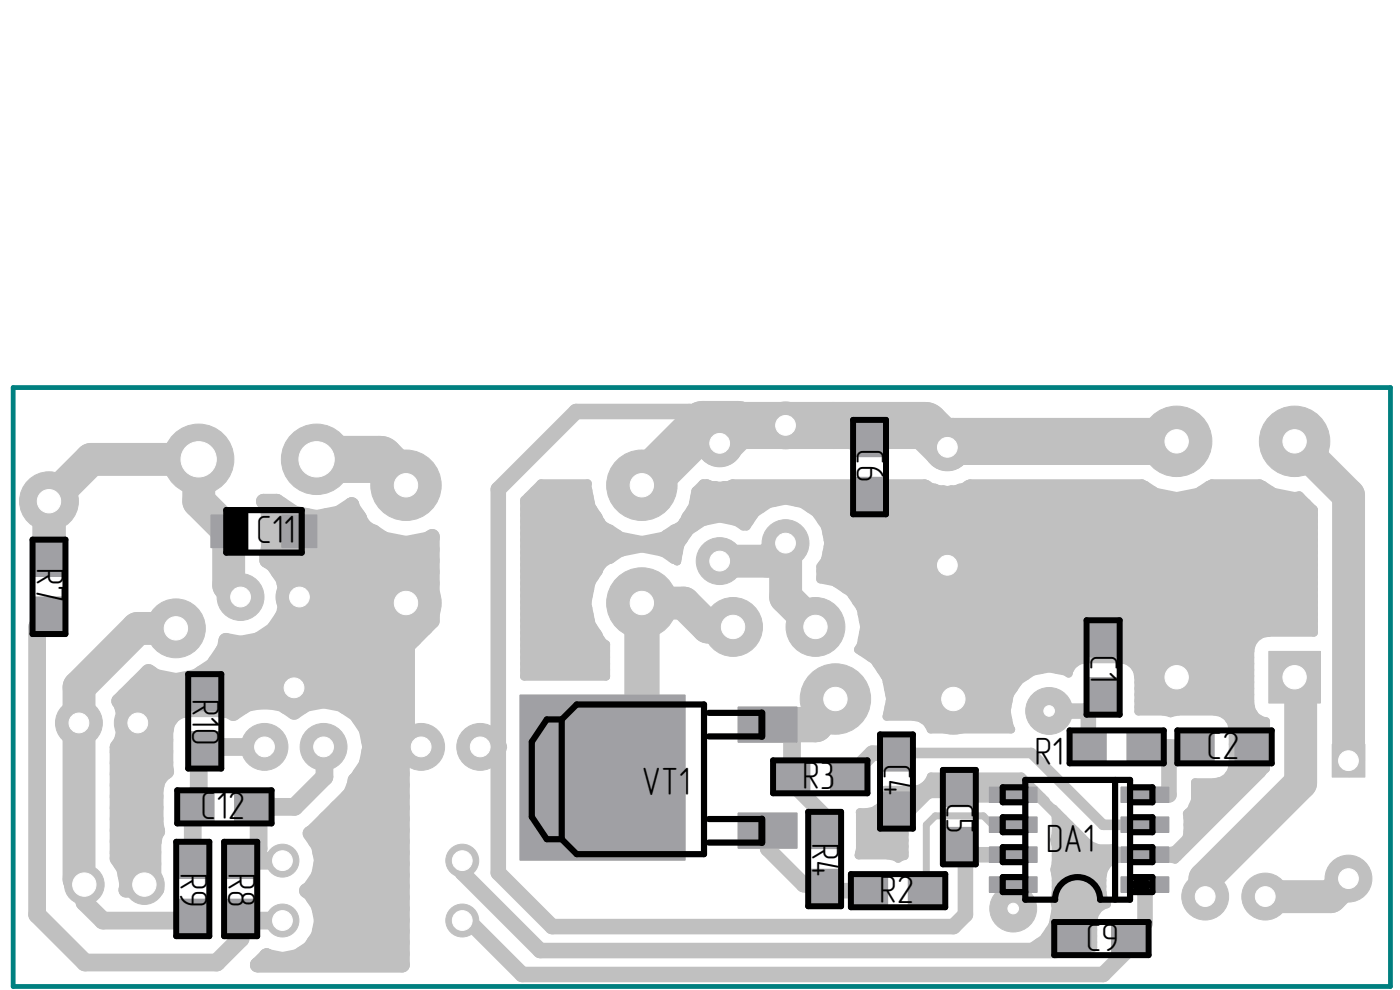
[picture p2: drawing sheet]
<svg xmlns="http://www.w3.org/2000/svg" width="297mm" height="210mm" viewBox="0 0 297 210" stroke-linecap="round" stroke-linejoin="round" font-family="sans-serif">
<defs><g id="words">
<g font-size="8.4">
<text x="181.8" y="95.3" transform="rotate(90 181.8 95.3)">C6</text>
<text x="54.4" y="115.2">C11</text>
<text x="7.7" y="120.5" transform="rotate(90 7.7 120.5)">R7</text>
<text x="231.4" y="139" transform="rotate(90 231.4 139)">C1</text>
<text x="40.8" y="148.3" transform="rotate(90 40.8 148.3)">R10</text>
<text x="256" y="161">C2</text>
<text x="170.3" y="167.3">R3</text>
<text x="187.5" y="162" transform="rotate(90 187.5 162)">C4</text>
<text x="219.5" y="162.3">R1</text>
<text x="42.6" y="173.7">C12</text>
<text x="136.2" y="168.6">VT1</text>
<text x="200.8" y="170.3" transform="rotate(90 200.8 170.3)">C5</text>
<text x="172.3" y="178.8" transform="rotate(90 172.3 178.8)">R4</text>
<text x="38.2" y="185.1" transform="rotate(90 38.2 185.1)">R9</text>
<text x="48.4" y="185.1" transform="rotate(90 48.4 185.1)">R8</text>
<text x="222" y="180.7">DA1</text>
<text x="186.6" y="191.5">R2</text>
<text x="230.4" y="201.6">C9</text>
</g>
</g></defs>
<path d="M274.7 93.6l11.4 11.5M48.5 124.1l2.6 2.6M150.2 133h5.3M166.7 126.7l6.3 6.3M274.7 143.7l1.2 1.2M286.1 186.4l-3.8 3.8h-13.9" fill="none" stroke="#c0c0c0" stroke-width="7"/>
<path d="M274.7 143.7l2.5 2.1" fill="none" stroke="#c0c0c0" stroke-width="5"/>
<g fill="none" stroke="#c0c0c0" stroke-width="3.3">
<path d="M146.3 87.3l2.8 2.7M135.8 102.5l.4 .5M185 159.8h5.2M234 147.6l-3.2 3.2h-8.2M249.6 143.7l3.5 3.3M259.4 147l7.6 7.6M162.9 176.2v3.8l7.6 7.7 4.4 .5 .7 .7M168 164.8v1.3l6.9 7v3.1M203.5 179.3v2M215 168.6h-10.2l-1.3-1.3h-6.4l-4.4 4.5h-2.5M242.9 168.6h5.1M98.1 182.6v2.5"/>
<path d="M203.5 181.3h11.5M203.5 181.3l1.3 1.3M215 187.7l-1.3 1.2 1.3 3.8M227.7 199.1l-3.8 2.5M239.6 199.1l2.6-.6-8.2 8.2M249.3 181.3h-16.6l-5 5.1"/>
</g>
<path d="M163.1 92.6l3.6-2.3-2.4 2.3zM190.2 159.7h1.9M162.9 176.2l1.2 1.3M164.1 177.5h.7M164.1 177.5l-1.2 2.5M204.8 166.1l-1.3 1.2M220 168.6l12.7 12.7M234 175h8.9M242.9 187.7l-.7 .7" fill="none" stroke="#c0c0c0" stroke-width="2.2"/>
<path d="M184.4 105.1h1.3M231.5 135.6h10.1l8 8.1" fill="none" stroke="#c0c0c0" stroke-width="7.1"/>
<path d="M215 175h-4.5l-1.9-1.9h-10.2l-1.9 1.9v13.9" fill="none" stroke="#c0c0c0" stroke-width="1.5"/>
<path d="M80.7 97.5l5.4 5.5M149.1 90h7.4l-3.8 3.9v.2M156.3 90.3h10.4M196.3 90.3l4.7 4.6v-1.3h1.3M86.1 127.9l-2 1.3M201 135.6v11.4l1.3 1.3" fill="none" stroke="#c0c0c0" stroke-width="10"/>
<path d="M164.1 115.2h2.6M162.9 153.7h3.9l1.2 1.3M41.6 171.2h.6l-1.3 1.2v10.2M53.6 171.2l1.3 1.2M53.6 171.2h8.9M53.6 171.2l2.5 1.2h-1.2M54.9 172.4v7.6l-1.3 1.3-2.5 1.3h8.8M51.1 199.1l-5.1 5.1" fill="none" stroke="#c0c0c0" stroke-width="3.8"/>
<circle cx="37.3" cy="133.3" r="3.5" fill="#c0c0c0"/>
<path d="M10.4 106.3l8.9-8.8h22.9v8.8l6.3 6.4v11.4M63.5 112.7v32.1l-2.2 2.2h-25.7l-6.3 6.4v32.9l1.3 1.4M152.7 119h10.2l3.8-3.8v11.5M286.1 105.1v56.3M37.3 133.3h-8.1l-12.4 12.5v40.7l1.1 1.2M136.2 127.9h8.9l5.1 5.1M275.9 144.9v21.2l-20.3 20.3 .1 3.8" fill="none" stroke="#c0c0c0" stroke-width="7"/>
<path d="M10.4 130.5l-2.5 2.5v61l10.1 10.2h28M86.1 127.9v29.9l3.3 .7M56.1 158.5h-12.1l-.6 .5-1.2-.5v12.7M68.7 158.5l.1 .1v6.2l-6.3 6.4M101.9 158.5h3.8M168 155v9.8M17.9 187.7v3.7l3.9 3.9h19.1v-.7M51.1 194.6v4.5M51.1 195.3h8.8" fill="none" stroke="#c0c0c0" stroke-width="3.8"/>
<g fill="none" stroke="#c0c0c0" stroke-width="3.3">
<path d="M146.3 87.3h-24.1l-16.5 16.5v81.3l11.4 11.5h85.2l2.5-2.6v-11.4M185 159.8l-5 5M230.9 150.7v7.8h-.7M242.9 158.5h10.9M248 158.5v10.1M253.1 147h6.3M265.8 158.5h1.2M267 154.6v8.9l-17.7 17.8M98.1 195.3h1.3l11.4 11.4h123.2M98.1 185.1l16.5 16.5h109.3M175.6 188.9h8.9M227.7 186.4v12.7"/>
<path d="M242.9 187.7v8.2l-3.3 3.2"/>
</g>
<path d="M67.2 97.5h13.5M149.1 90l-12.9 13M166.7 90.3h29.6M202.3 93.6h47.3M201 119.9v15.7M63.5 126.7l1.4 1.2h21.2" fill="none" stroke="#c0c0c0" stroke-width="10"/>
<path d="M176.8 90.3l7.6 2.8M10.4 106.3v12.2M185.7 105.1l15.3 15.2M201 135.6h30.5" fill="none" stroke="#c0c0c0" stroke-width="7.1"/>
<path d="M136.2 127.9v30l-8.4 7.1M177.2 148.3l-4.1 5.4h-10.2" fill="none" stroke="#c0c0c0" stroke-width="7.5"/>
<path d="M192.1 159.7h26.7l15.2 15.3M215 168.6h5" fill="none" stroke="#c0c0c0" stroke-width="2.2"/>
<path d="M55.9 106.3h2.8l3.7 2.5 4.8 1 4.7-1 2.7-1.7 .2 .6 1.5 2.2a4 4 0 0 0 2.9 2.9l2.2 1.5 4.7 1 4.8-1 .8-.5v17.9l-6.4 6.4v66.6h-30.7l2-1.9M75.3 166.1l-1 2.3-8.1 8.2-.4 .2 1.8 2.6 .6 3.2-.6 3.2-1.8 2.6-.8 .5 .8 .5 1.8 2.7 .6 3.2-.6 3.2-1.8 2.6-2.7 1.8-3.2 .6-3.3-.7M56.6 202.7v.1" fill="none" stroke="#c0c0c0" stroke-width="3.2"/>
<g fill="none" stroke="#c0c0c0" stroke-width="3.2">
<path d="M55.9 106.3l.7 1.1 .3 1.8v7l-.3 1.7v1l1.4 .9 2.1 3.1 .7 3.8-.7 3.7-2.1 3.2-3.2 2.1-3.7 .7-3.2-.6-.3 1.7-2.4 3.6-3.6 2.4-4.3 .9-4.2-.9-1.6-1-6.3 6.2 .6 .9 .7 3.8-.7 3.7-1 1.4v23.6l1.4 2.1 .7 3.5-.2 1.1h6.4l.2-.2-.3-.4-.4-1.8v-7.6l.4-1.8 .4-.6-.3-1.7v-7.1l.3-1.8 1.1-1.5 .8-.6-.1-.9v-7.6a4.7 4.7 0 0 1 4.7-4.7h7.1l1.8 .4 .7 .4 2.9-1.9 3.7-.7 3.8 .7 2.5 1.7 2.5-1.7 3.8-.7 3.7 .7 3.2 2.1 2.1 3.2 .7 3.8-.7 3.7-2.1 3.2-.3 .1v.6M56.3 107h3.4M56.7 118.9h35M56.9 116.5h34.8M56.9 114.1h24.3M56.9 111.8h20.5M56.9 109.4h8.3M69.2 109.4h6.7M91.1 114.1h.6M47.3 138h38.2M55 135.6h32.9M58.3 133.2h32"/>
<path d="M59 121.3h32.7M59.8 130.8h31.9M60.2 123.7h31.5M60.5 128.4h31.2M60.7 126.1h31M24.8 159.4h10.4M25.8 157h9.4M25.8 149.9h25.9M26.3 154.6h9M26.3 152.3h10M26.4 147.5h58.9M28.8 145.1h56.5"/>
<path d="M31.2 142.7h.8M42.8 142.7h42.5M45.7 140.3h39.6M60.6 149.9h3.6M73.1 149.9h12.2M76.1 152.3h9.2M77.6 154.6h7.7M78.1 157h7.2M78.2 159.4h7.1M24.8 178.5h7.9M24.8 176.1h8.6M24.8 173.7h8.3"/>
<path d="M24.8 171.3h8.3M24.8 169h8.3M24.8 166.5h8.5M24.8 164.2h9.8M24.8 161.8h10.4M66.7 176.1h18.6M66.9 178.5h18.4M69.1 173.7h16.2M71.5 171.3h13.8M73.8 169h11.5M75.1 166.5h10.2M76.4 164.2h8.9"/>
<path d="M77.8 161.8h7.5M24.8 180.8h7.8M25.6 183.2h7M26.5 185.6h6.1M26.9 188h6.1M66.1 188h19.2M66.4 190.4h18.9M66.6 199.9h18.7M67.6 185.6h17.7M67.7 192.7h17.6M67.8 197.5h17.5M67.9 180.8h17.4"/>
<path d="M68.1 183.2h17.2M68.2 195.2h17.1M54.6 204.7h30.7M64.1 202.3h21.2"/>
</g>
<path d="M197.5 164.7h19.2l5.1 5.1-1.8-.5h-8.5l-2-.9h-12l-1.7 .7-1.3 1.3" fill="none" stroke="#c0c0c0" stroke-width="1.7"/>
<path d="M194.5 170.4l-.6 .6" fill="none" stroke="#c0c0c0" stroke-width="1.7"/>
<path d="M193.9 171l-1.3 1.3-.7 1.7" fill="none" stroke="#c0c0c0" stroke-width="1.7"/>
<g fill="none" stroke="#c0c0c0" stroke-width="1.7">
<path d="M114.8 102.5h9.9l-.1 .5 .9 4.4 1.5 2.2a3.5 3.5 0 0 0 2.5 2.5l2.2 1.6 4.5 .9 4.4-.9 2.3-1.6a3.5 3.5 0 0 0 2.5-2.5l1.5-2.2 .6-3.3 1.6-1.6h.8l1 .4 1.8 .2 1.8-.2 1-.4h40.7l1.3 .8 1.7 .5 1.8 .2 1.7-.2 1.7-.5 1.4-.8h36.5l2.9 1.9 4.4 .8 4.5-.8 2.9-1.9h10.3l2.9 1.9 4.5 .8 .9-.1 3.1 3v26.1h-9.5a4 4 0 0 0-4 4v11a3.7 3.7 0 0 0 3.4 3.8v10l-19.3 19.3-1.3-.2h-10.2a4 4 0 0 0-4 3.9v3.3l.4 1.5 .6 1a3.7 3.7 0 0 0-2.9 3.7v5.5l-.2 .2h-13.7l.4-.1 3-2 1.9-2.9 .7-3.5-.4-1.8a11.8 11.8 0 0 0 .1-6.4M182.5 179.5h9.4M182.5 178.2h9.4M182.5 176.9h9.4M182.5 175.6h9.4M182.5 174.3h9.4M182.5 173h9.8M185.8 171.7h7.5M187.2 170.3h7.4M187.6 169h8.4M187.8 167.7h31.9M196.5 166.4h21.9"/>
<path d="M197.4 165.1l-.9 1.3-1.3 .9-1.5 .3h-5.9a4.1 4.1 0 0 1-4 4.7h-1.4l.1 7.7-.3 1.4h6.1l1.6 .3 .6 .5 .7-.5 .7-.1v-7.6M197.4 165.1h19.7M197.5 164.7l-.1 .4M211 169h10M182.3 180.8h9.6"/>
</g>
<path d="M223.7 178.1l.3 1.6v3.3l-.3 1.5" fill="none" stroke="#c0c0c0" stroke-width="1.7"/>
<g fill="none" stroke="#c0c0c0" stroke-width="1.7">
<path d="M114.8 102.5l-3.6 3.6v37.4h17.4v-6.8l-.7-.5-2.4-3.8-.9-4.5 .9-4.4 1.5-2.2a3.4 3.4 0 0 1 2.5-2.6l2.2-1.5 4.5-.9 4.4 .9 2.3 1.5 .7 .4M143.6 119l.7-3.4 2-3 2.9-1.9 3.5-.7 3.5 .7 1.4 1h.8l1.9-2.9 2.9-1.9 3.5-.7 3.4 .7 3 1.9 1.9 3 .7 3.4-.7 3.5-1 1.5v2.7l3 .6 3.3 2.2 2.3 3.4 .7 3.9-.7 4-.6 .8 3.5 2.3 2.5 3.7 .8 4.5-.7 3.7h5.6a3.8 3.8 0 0 1 3.7 2.7h17.1l-.3-.4-.7-3.5 .7-3.4 2-3 2.9-1.9 3.5-.7 3.5 .7 .6 .4a3.7 3.7 0 0 1 3.8-3.1h7.1a3.9 3.9 0 0 1 3.9 4v7.1h5.2a3.7 3.7 0 0 0 3.3 0h7.6a4 4 0 0 1 3.9 4v7.1a3.9 3.9 0 0 1-3.9 3.9h-4.1v3.8l-.8 2-.9 .9 .1 4a3.9 3.9 0 0 1-3.9 4h-10.2l-1.5-.3-.5-.3h-2.8l-1.8-.8-7.7-7.7a10.6 10.6 0 0 1 .2 6.6M143.6 119v.1M195.7 152.6h18.2M197 153.9h17.1M259.2 151.3h6.7M260.7 152.6h6.6M261.3 153.9h7.3M261.5 159.2h7.1M261.5 157.9h7.1M261.5 156.5h7.1M261.5 155.2h7.1"/>
<path d="M223.8 172.3h.5M223.8 178.9h7M223.8 177.5h5.7M224 176.2h4.2M224 174.9h2.9M224 173.6h1.6M251.1 178.9h1.6M251.8 177.5h2.2M251.9 176.2h3.4M251.9 174.9h4.7M251.9 173.6h6M252.1 172.3h7.1"/>
<path d="M253 171h7.6M253.5 169.7h8.4M253.5 168.4h9.7M253.5 167h11M258.6 165.7h7.2M260.6 164.4h6.5M261.3 163.1h7.1M261.5 161.8h7.1M261.5 160.5h7.1M220.3 199.9h11.6M221.7 198.6h10.2M222.6 197.3h9.3"/>
<path d="M223.4 196h8.5M223.6 194.6h8.5M223.7 190.7h10.4M223.8 184.1h10.6M223.9 192h10.3M223.9 185.4h10.1M223.9 193.3h8.8M224 189.4h9.9M224 188h9.8M224 186.7h9.8M224 182.8h11.6M224 181.5h26.1"/>
<path d="M224 180.2h12.2M249.6 180.2h1.8M218 201.2h13.7"/>
</g>
<g fill="none" stroke="#c0c0c0" stroke-width="1.7">
<path d="M111.2 119.8h16.6M111.2 118.5h18.7M111.2 117.2h20.9M111.2 115.9h33.1M111.2 114.6h24.9M111.2 113.2h19.9M111.2 111.9h17.7M111.2 110.6h16.3M111.2 109.3h15.5M111.2 107.9h14.7M111.2 106.6h14.1M112 105.3h13.1"/>
<path d="M113.3 104h11.5M114.6 102.7h10M136.2 114.6h8.8M140.3 117.2h3.7M141.3 113.2h4.6M142.5 118.5h1.3M143.5 111.9h3.9M144.9 110.6h4.8M145.6 109.3h14.4M146.5 107.9h15.1M147.1 106.6h17.2M147.3 105.3h128.6"/>
<path d="M147.7 104h97M149 102.7h1.5M155 102.7h41.6M155.7 110.6h3.4M169 106.6h108.2M171.7 107.9h106.9M173.4 109.3h105.3M174.2 110.6h104.5M174.3 119.8h104.4M175 111.9h103.7M175.1 118.5h103.6M175.3 117.2h103.4"/>
<path d="M175.3 113.2h103.4M175.6 115.9h103.1M175.6 114.6h103.1M205.4 102.7h37.1M254.6 104h15.1M256.8 102.7h10.7M111.2 139.5h17.4M111.2 138.2h17.4M111.2 136.9h17.4M111.2 135.6h16.2M111.2 134.2h15.5M111.2 132.9h14.6"/>
<path d="M111.2 131.6h14.1M111.2 130.3h13.9M111.2 129h13.6M111.2 127.7h13.4M111.2 126.4h13.7M111.2 125.1h14M111.2 123.7h14.2M111.2 122.4h15M111.2 121.1h15.8M174 122.4h104.7M174 121.1h104.7M177.3 123.7h101.4"/>
<path d="M179.3 125.1h99.4M180.8 126.4h97.9M181.6 127.7h97.1M182.5 129h96.2M182.6 138.2h82.6M182.6 136.9h82.9M182.8 130.3h95.9M182.8 135.6h83.4M183 131.6h95.7M183.1 134.2h86M183.3 132.9h95.4M184.6 139.5h80.6"/>
<path d="M111.2 143.4h17.4M111.2 142.1h17.4M111.2 140.8h17.4M185.9 140.8h42M186.8 142.1h34.1M187.7 143.4h30M188.1 144.7h27.9M188.3 151.3h25.3M188.4 146h26.7M188.5 150h25.2M188.7 147.4h25.5M188.8 148.7h25.2"/>
<path d="M224.3 142.1h2.6M240.1 140.8h25.1M241.1 142.1h24.1M241.5 143.4h23.7M241.5 150h23.9M241.5 148.7h23.7M241.5 147.4h23.7M241.5 146h23.7M241.5 144.7h23.7"/>
</g>
<path d="M230.5 143.8h7v7.5h-7z" fill="#c0c0c0"/>
<path d="M230.5 143.8h7v7.5h-7z" fill="none" stroke="#c0c0c0" stroke-width=".21"/>
<path d="M230.5 131.8h7v7.6h-7z" fill="#c0c0c0"/>
<path d="M230.5 131.7h7v7.7h-7z" fill="none" stroke="#c0c0c0" stroke-width=".21"/>
<path d="M200 175.6h7.1v7.5h-7.1z" fill="#c0c0c0"/>
<path d="M200 175.5h7.1v7.6h-7.1z" fill="none" stroke="#c0c0c0" stroke-width=".21"/>
<path d="M200 163.6h7.1v7.5h-7.1z" fill="#c0c0c0"/>
<path d="M200 163.5h7.1v7.6h-7.1z" fill="none" stroke="#c0c0c0" stroke-width=".21"/>
<path d="M37.8 167.6h7.6v7.1h-7.6z" fill="#c0c0c0"/>
<path d="M37.8 167.6h7.6v7.1h-7.6z" fill="none" stroke="#c0c0c0" stroke-width=".21"/>
<path d="M49.8 167.6h7.6v7.1h-7.6z" fill="#c0c0c0"/>
<path d="M49.8 167.6h7.6v7.1h-7.6z" fill="none" stroke="#c0c0c0" stroke-width=".21"/>
<path d="M235.9 195.6h7.5v7h-7.5z" fill="#c0c0c0"/>
<path d="M235.8 195.5h7.6v7.1h-7.6z" fill="none" stroke="#c0c0c0" stroke-width=".21"/>
<path d="M223.9 195.6h7.5v7h-7.5z" fill="#c0c0c0"/>
<path d="M223.9 195.5h7.5v7.1h-7.5z" fill="none" stroke="#c0c0c0" stroke-width=".21"/>
<path d="M186.6 156h7.1v7.5h-7.1z" fill="#c0c0c0"/>
<path d="M186.6 156h7.1v7.5h-7.1z" fill="none" stroke="#c0c0c0" stroke-width=".21"/>
<path d="M186.6 168h7.1v7.6h-7.1z" fill="#c0c0c0"/>
<path d="M186.6 168h7.1v7.6h-7.1z" fill="none" stroke="#c0c0c0" stroke-width=".21"/>
<g fill="#c0c0c0" stroke="#c0c0c0" stroke-width=".21">
<circle cx="152.7" cy="119" r="5"/>
<circle cx="152.7" cy="94" r="5"/>
<circle cx="166.6" cy="90.2" r="5"/>
<circle cx="166.6" cy="115.2" r="5"/>
</g>
<g fill="#fff" stroke="#fff" stroke-width=".21">
<circle cx="152.7" cy="119" r="2.1"/>
<circle cx="152.7" cy="94" r="2.1"/>
<circle cx="166.6" cy="90.2" r="2.1"/>
<circle cx="166.6" cy="115.2" r="2.1"/>
</g>
<path d="M39.9 155.2h7v7.6h-7z" fill="#c0c0c0"/>
<path d="M39.9 155.2h7v7.6h-7z" fill="none" stroke="#c0c0c0" stroke-width=".21"/>
<path d="M39.9 143.3h7v7.5h-7z" fill="#c0c0c0"/>
<path d="M39.9 143.2h7v7.6h-7z" fill="none" stroke="#c0c0c0" stroke-width=".21"/>
<path d="M37.4 190.8h7v7.6h-7z" fill="#c0c0c0"/>
<path d="M37.3 190.8h7.1v7.6h-7.1z" fill="none" stroke="#c0c0c0" stroke-width=".21"/>
<path d="M37.4 178.8h7v7.6h-7z" fill="#c0c0c0"/>
<path d="M37.3 178.8h7.1v7.6h-7.1z" fill="none" stroke="#c0c0c0" stroke-width=".21"/>
<path d="M47.5 190.8h7.1v7.6h-7.1z" fill="#c0c0c0"/>
<path d="M47.5 190.8h7.1v7.6h-7.1z" fill="none" stroke="#c0c0c0" stroke-width=".21"/>
<path d="M47.5 178.8h7.1v7.6h-7.1z" fill="#c0c0c0"/>
<path d="M47.5 178.8h7.1v7.6h-7.1z" fill="none" stroke="#c0c0c0" stroke-width=".21"/>
<path d="M6.9 114.7h7v7.6h-7z" fill="#c0c0c0"/>
<path d="M6.9 114.7h7v7.6h-7z" fill="none" stroke="#c0c0c0" stroke-width=".21"/>
<path d="M6.9 126.7h7v7.5h-7z" fill="#c0c0c0"/>
<path d="M6.9 126.7h7v7.5h-7z" fill="none" stroke="#c0c0c0" stroke-width=".21"/>
<path d="M180.8 185.4h7.5v7h-7.5z" fill="#c0c0c0"/>
<path d="M180.7 185.4h7.6v7h-7.6z" fill="none" stroke="#c0c0c0" stroke-width=".21"/>
<path d="M192.7 185.4h7.6v7h-7.6z" fill="#c0c0c0"/>
<path d="M192.7 185.4h7.6v7h-7.6z" fill="none" stroke="#c0c0c0" stroke-width=".21"/>
<path d="M164.3 161.3h7.5v7h-7.5z" fill="#c0c0c0"/>
<path d="M164.2 161.2h7.6v7.1h-7.6z" fill="none" stroke="#c0c0c0" stroke-width=".21"/>
<path d="M176.2 161.3h7.6v7h-7.6z" fill="#c0c0c0"/>
<path d="M176.2 161.2h7.6v7.1h-7.6z" fill="none" stroke="#c0c0c0" stroke-width=".21"/>
<path d="M171.4 184.4h7v7.6h-7z" fill="#c0c0c0"/>
<path d="M171.4 184.4h7v7.6h-7z" fill="none" stroke="#c0c0c0" stroke-width=".21"/>
<path d="M171.4 172.5h7v7.5h-7z" fill="#c0c0c0"/>
<path d="M171.4 172.4h7v7.6h-7z" fill="none" stroke="#c0c0c0" stroke-width=".21"/>
<path d="M237.9 167h10v3.2h-10z" fill="#c0c0c0"/>
<path d="M237.8 167h10.1v3.2h-10.1z" fill="none" stroke="#c0c0c0" stroke-width=".21"/>
<path d="M237.9 186.1h10v3.2h-10z" fill="#c0c0c0"/>
<path d="M237.8 186h10.1v3.3h-10.1z" fill="none" stroke="#c0c0c0" stroke-width=".21"/>
<path d="M237.9 179.7h10v3.2h-10z" fill="#c0c0c0"/>
<path d="M237.8 179.7h10.1v3.2h-10.1z" fill="none" stroke="#c0c0c0" stroke-width=".21"/>
<path d="M209.9 167h10.1v3.2h-10.1z" fill="#c0c0c0"/>
<path d="M209.9 167h10.1v3.2h-10.1z" fill="none" stroke="#c0c0c0" stroke-width=".21"/>
<path d="M209.9 179.7h10.1v3.2h-10.1z" fill="#c0c0c0"/>
<path d="M209.9 179.7h10.1v3.2h-10.1z" fill="none" stroke="#c0c0c0" stroke-width=".21"/>
<path d="M209.9 186.1h10.1v3.2h-10.1z" fill="#c0c0c0"/>
<path d="M209.9 186h10.1v3.3h-10.1z" fill="none" stroke="#c0c0c0" stroke-width=".21"/>
<path d="M237.9 173.4h10v3.2h-10z" fill="#c0c0c0"/>
<path d="M237.8 173.3h10.1v3.3h-10.1z" fill="none" stroke="#c0c0c0" stroke-width=".21"/>
<path d="M209.9 173.4h10.1v3.2h-10.1z" fill="#c0c0c0"/>
<path d="M209.9 173.3h10.1v3.3h-10.1z" fill="none" stroke="#c0c0c0" stroke-width=".21"/>
<circle cx="222.6" cy="150.8" r="5" fill="#c0c0c0" stroke="#c0c0c0" stroke-width=".21"/>
<circle cx="222.6" cy="150.8" r="1.12" fill="#fff" stroke="#fff" stroke-width=".21"/>
<path d="M180.9 89.3h7.1v7.6h-7.1z" fill="#c0c0c0"/>
<path d="M180.9 89.3h7.1v7.6h-7.1z" fill="none" stroke="#c0c0c0" stroke-width=".21"/>
<path d="M180.9 101.3h7.1v7.5h-7.1z" fill="#c0c0c0"/>
<path d="M180.9 101.3h7.1v7.5h-7.1z" fill="none" stroke="#c0c0c0" stroke-width=".21"/>
<g fill="#c0c0c0" stroke="#c0c0c0" stroke-width=".21">
<circle cx="42.1" cy="97.4" r="7.5"/>
<circle cx="67.2" cy="97.4" r="7.5"/>
</g>
<g fill="#fff" stroke="#fff" stroke-width=".21">
<circle cx="42.1" cy="97.4" r="3.7"/>
<circle cx="67.2" cy="97.4" r="3.7"/>
</g>
<path d="M44.8 109.3h7.4v6.9h-7.4z" fill="#c0c0c0"/>
<path d="M44.7 109.2h7.5v7h-7.5z" fill="none" stroke="#c0c0c0" stroke-width=".21"/>
<path d="M59.8 109.3h7.4v6.9h-7.4z" fill="#c0c0c0"/>
<path d="M59.8 109.2h7.4v7h-7.4z" fill="none" stroke="#c0c0c0" stroke-width=".21"/>
<g fill="#c0c0c0" stroke="#c0c0c0" stroke-width=".21">
<circle cx="177.2" cy="148.3" r="7.5"/>
<circle cx="202.2" cy="148.3" r="7.5"/>
<circle cx="201" cy="94.9" r="5"/>
<circle cx="201" cy="119.9" r="5"/>
<circle cx="214.9" cy="192.7" r="5"/>
</g>
<g fill="#fff" stroke="#fff" stroke-width=".21">
<circle cx="177.2" cy="148.3" r="2.48"/>
<circle cx="202.2" cy="148.3" r="2.48"/>
<circle cx="201" cy="94.9" r="2.1"/>
<circle cx="201" cy="119.9" r="2.1"/>
<circle cx="214.9" cy="192.7" r="1.12"/>
</g>
<path d="M250 154.9h7.6v7.1h-7.6z" fill="#c0c0c0"/>
<path d="M250 154.9h7.6v7.1h-7.6z" fill="none" stroke="#c0c0c0" stroke-width=".21"/>
<path d="M262 154.9h7.5v7.1h-7.5z" fill="#c0c0c0"/>
<path d="M262 154.9h7.5v7.1h-7.5z" fill="none" stroke="#c0c0c0" stroke-width=".21"/>
<path d="M227.1 154.9h7.6v7.1h-7.6z" fill="#c0c0c0"/>
<path d="M227.1 154.9h7.6v7.1h-7.6z" fill="none" stroke="#c0c0c0" stroke-width=".21"/>
<path d="M239.1 154.9h7.6v7.1h-7.6z" fill="#c0c0c0"/>
<path d="M239.1 154.9h7.6v7.1h-7.6z" fill="none" stroke="#c0c0c0" stroke-width=".21"/>
<g fill="#c0c0c0" stroke="#c0c0c0" stroke-width=".21">
<circle cx="268.4" cy="190.2" r="5"/>
<circle cx="255.7" cy="190.2" r="5"/>
<circle cx="286.1" cy="186.4" r="5"/>
</g>
<g fill="#fff" stroke="#fff" stroke-width=".21">
<circle cx="268.4" cy="190.2" r="2.1"/>
<circle cx="255.7" cy="190.2" r="2.1"/>
<circle cx="286.1" cy="186.4" r="2.1"/>
</g>
<path d="M282.7 157.9h6.9v6.9h-6.9z" fill="#c0c0c0"/>
<path d="M282.6 157.9h7v6.9h-7z" fill="none" stroke="#c0c0c0" stroke-width=".21"/>
<circle cx="286.1" cy="161.4" r="2.1" fill="#fff" stroke="#fff" stroke-width=".21"/>
<path d="M269.2 138.2h10.9v10.9h-10.9z" fill="#c0c0c0"/>
<path d="M269.2 138.2h10.9v10.9h-10.9z" fill="none" stroke="#c0c0c0" stroke-width=".21"/>
<g fill="#fff" stroke="#fff" stroke-width=".21">
<circle cx="274.6" cy="143.7" r="2.48"/>
<circle cx="274.6" cy="93.6" r="2.48"/>
<circle cx="249.6" cy="143.7" r="2.48"/>
<circle cx="249.6" cy="93.6" r="2.48"/>
<circle cx="62.4" cy="145.9" r="2.1"/>
<circle cx="68.6" cy="158.4" r="2.1"/>
<circle cx="56.1" cy="158.4" r="2.1"/>
<circle cx="17.9" cy="187.6" r="2.48"/>
<circle cx="30.6" cy="187.6" r="2.48"/>
<circle cx="59.9" cy="182.6" r="2.1"/>
<circle cx="98.1" cy="182.6" r="2.1"/>
<circle cx="59.9" cy="195.3" r="2.1"/>
<circle cx="98.1" cy="195.3" r="2.1"/>
<circle cx="63.5" cy="126.6" r="2.1"/>
<circle cx="51" cy="126.6" r="2.1"/>
<circle cx="101.9" cy="158.4" r="2.1"/>
<circle cx="89.3" cy="158.4" r="2.1"/>
<circle cx="86.1" cy="127.9" r="2.48"/>
<circle cx="136.2" cy="127.9" r="2.48"/>
<circle cx="86.1" cy="102.9" r="2.48"/>
<circle cx="136.2" cy="102.9" r="2.48"/>
<circle cx="173" cy="133" r="2.48"/>
<circle cx="155.5" cy="133" r="2.48"/>
<circle cx="29.2" cy="153.4" r="2.1"/>
<circle cx="16.7" cy="153.4" r="2.1"/>
</g>
<g fill="#c0c0c0" stroke="#c0c0c0" stroke-width=".21">
<circle cx="274.6" cy="93.6" r="7.5"/>
<circle cx="249.6" cy="143.7" r="7.5"/>
<circle cx="249.6" cy="93.6" r="7.5"/>
<circle cx="62.4" cy="145.9" r="5"/>
<circle cx="68.6" cy="158.4" r="5"/>
<circle cx="56.1" cy="158.4" r="5"/>
<circle cx="17.9" cy="187.6" r="4.2"/>
<circle cx="30.6" cy="187.6" r="4.2"/>
<circle cx="59.9" cy="182.6" r="3.5"/>
<circle cx="98.1" cy="182.6" r="3.5"/>
<circle cx="59.9" cy="195.3" r="3.5"/>
<circle cx="98.1" cy="195.3" r="3.5"/>
<circle cx="63.5" cy="126.6" r="5"/>
<circle cx="51" cy="126.6" r="5"/>
<circle cx="101.9" cy="158.4" r="5"/>
<circle cx="89.3" cy="158.4" r="5"/>
<circle cx="86.1" cy="127.9" r="7.5"/>
<circle cx="136.2" cy="127.9" r="7.5"/>
<circle cx="86.1" cy="102.9" r="7.5"/>
<circle cx="136.2" cy="102.9" r="7.5"/>
<circle cx="173" cy="133" r="6.2"/>
<circle cx="155.5" cy="133" r="6.2"/>
<circle cx="29.2" cy="153.4" r="5"/>
<circle cx="16.7" cy="153.4" r="5"/>
</g>
<path d="M156.6 172.5h12.5v7.4h-12.5z" fill="#c0c0c0"/>
<path d="M156.6 172.5h12.5v7.4h-12.5z" fill="none" stroke="#c0c0c0" stroke-width=".21"/>
<path d="M156.6 150h12.5v7.4h-12.5z" fill="#c0c0c0"/>
<path d="M156.6 150h12.5v7.4h-12.5z" fill="none" stroke="#c0c0c0" stroke-width=".21"/>
<path d="M110.4 147.5h34.9v35h-34.9z" fill="#c0c0c0"/>
<path d="M110.3 147.4h35v35.1h-35z" fill="none" stroke="#c0c0c0" stroke-width=".21"/>
<g fill="#c0c0c0" stroke="#c0c0c0" stroke-width=".21">
<circle cx="10.4" cy="106.3" r="6.2"/>
<circle cx="37.3" cy="133.3" r="6.2"/>
</g>
<g fill="#fff" stroke="#fff" stroke-width=".21">
<circle cx="10.4" cy="106.3" r="2.48"/>
<circle cx="37.3" cy="133.3" r="2.48"/>
</g>
<path d="M230.5 143.8h7v7.5h-7z" fill="#a0a0a4"/>
<path d="M230.5 143.8h7v7.5h-7z" fill="none" stroke="#a0a0a4" stroke-width=".21"/>
<path d="M230.5 131.8h7v7.6h-7z" fill="#a0a0a4"/>
<path d="M230.5 131.7h7v7.7h-7z" fill="none" stroke="#a0a0a4" stroke-width=".21"/>
<path d="M200 175.6h7.1v7.5h-7.1z" fill="#a0a0a4"/>
<path d="M200 175.5h7.1v7.6h-7.1z" fill="none" stroke="#a0a0a4" stroke-width=".21"/>
<path d="M200 163.6h7.1v7.5h-7.1z" fill="#a0a0a4"/>
<path d="M200 163.5h7.1v7.6h-7.1z" fill="none" stroke="#a0a0a4" stroke-width=".21"/>
<path d="M37.8 167.6h7.6v7.1h-7.6z" fill="#a0a0a4"/>
<path d="M37.8 167.6h7.6v7.1h-7.6z" fill="none" stroke="#a0a0a4" stroke-width=".21"/>
<path d="M49.8 167.6h7.6v7.1h-7.6z" fill="#a0a0a4"/>
<path d="M49.8 167.6h7.6v7.1h-7.6z" fill="none" stroke="#a0a0a4" stroke-width=".21"/>
<path d="M235.9 195.6h7.5v7h-7.5z" fill="#a0a0a4"/>
<path d="M235.8 195.5h7.6v7.1h-7.6z" fill="none" stroke="#a0a0a4" stroke-width=".21"/>
<path d="M223.9 195.6h7.5v7h-7.5z" fill="#a0a0a4"/>
<path d="M223.9 195.5h7.5v7.1h-7.5z" fill="none" stroke="#a0a0a4" stroke-width=".21"/>
<path d="M186.6 156h7.1v7.5h-7.1z" fill="#a0a0a4"/>
<path d="M186.6 156h7.1v7.5h-7.1z" fill="none" stroke="#a0a0a4" stroke-width=".21"/>
<path d="M186.6 168h7.1v7.6h-7.1z" fill="#a0a0a4"/>
<path d="M186.6 168h7.1v7.6h-7.1z" fill="none" stroke="#a0a0a4" stroke-width=".21"/>
<path d="M39.9 155.2h7v7.6h-7z" fill="#a0a0a4"/>
<path d="M39.9 155.2h7v7.6h-7z" fill="none" stroke="#a0a0a4" stroke-width=".21"/>
<path d="M39.9 143.3h7v7.5h-7z" fill="#a0a0a4"/>
<path d="M39.9 143.2h7v7.6h-7z" fill="none" stroke="#a0a0a4" stroke-width=".21"/>
<path d="M37.4 190.8h7v7.6h-7z" fill="#a0a0a4"/>
<path d="M37.3 190.8h7.1v7.6h-7.1z" fill="none" stroke="#a0a0a4" stroke-width=".21"/>
<path d="M37.4 178.8h7v7.6h-7z" fill="#a0a0a4"/>
<path d="M37.3 178.8h7.1v7.6h-7.1z" fill="none" stroke="#a0a0a4" stroke-width=".21"/>
<path d="M47.5 190.8h7.1v7.6h-7.1z" fill="#a0a0a4"/>
<path d="M47.5 190.8h7.1v7.6h-7.1z" fill="none" stroke="#a0a0a4" stroke-width=".21"/>
<path d="M47.5 178.8h7.1v7.6h-7.1z" fill="#a0a0a4"/>
<path d="M47.5 178.8h7.1v7.6h-7.1z" fill="none" stroke="#a0a0a4" stroke-width=".21"/>
<path d="M6.9 114.7h7v7.6h-7z" fill="#a0a0a4"/>
<path d="M6.9 114.7h7v7.6h-7z" fill="none" stroke="#a0a0a4" stroke-width=".21"/>
<path d="M6.9 126.7h7v7.5h-7z" fill="#a0a0a4"/>
<path d="M6.9 126.7h7v7.5h-7z" fill="none" stroke="#a0a0a4" stroke-width=".21"/>
<path d="M180.8 185.4h7.5v7h-7.5z" fill="#a0a0a4"/>
<path d="M180.7 185.4h7.6v7h-7.6z" fill="none" stroke="#a0a0a4" stroke-width=".21"/>
<path d="M192.7 185.4h7.6v7h-7.6z" fill="#a0a0a4"/>
<path d="M192.7 185.4h7.6v7h-7.6z" fill="none" stroke="#a0a0a4" stroke-width=".21"/>
<path d="M164.3 161.3h7.5v7h-7.5z" fill="#a0a0a4"/>
<path d="M164.2 161.2h7.6v7.1h-7.6z" fill="none" stroke="#a0a0a4" stroke-width=".21"/>
<path d="M176.2 161.3h7.6v7h-7.6z" fill="#a0a0a4"/>
<path d="M176.2 161.2h7.6v7.1h-7.6z" fill="none" stroke="#a0a0a4" stroke-width=".21"/>
<path d="M171.4 184.4h7v7.6h-7z" fill="#a0a0a4"/>
<path d="M171.4 184.4h7v7.6h-7z" fill="none" stroke="#a0a0a4" stroke-width=".21"/>
<path d="M171.4 172.5h7v7.5h-7z" fill="#a0a0a4"/>
<path d="M171.4 172.4h7v7.6h-7z" fill="none" stroke="#a0a0a4" stroke-width=".21"/>
<path d="M237.9 167h10v3.2h-10z" fill="#a0a0a4"/>
<path d="M237.8 167h10.1v3.2h-10.1z" fill="none" stroke="#a0a0a4" stroke-width=".21"/>
<path d="M237.9 186.1h10v3.2h-10z" fill="#a0a0a4"/>
<path d="M237.8 186h10.1v3.3h-10.1z" fill="none" stroke="#a0a0a4" stroke-width=".21"/>
<path d="M237.9 179.7h10v3.2h-10z" fill="#a0a0a4"/>
<path d="M237.8 179.7h10.1v3.2h-10.1z" fill="none" stroke="#a0a0a4" stroke-width=".21"/>
<path d="M209.9 167h10.1v3.2h-10.1z" fill="#a0a0a4"/>
<path d="M209.9 167h10.1v3.2h-10.1z" fill="none" stroke="#a0a0a4" stroke-width=".21"/>
<path d="M209.9 179.7h10.1v3.2h-10.1z" fill="#a0a0a4"/>
<path d="M209.9 179.7h10.1v3.2h-10.1z" fill="none" stroke="#a0a0a4" stroke-width=".21"/>
<path d="M209.9 186.1h10.1v3.2h-10.1z" fill="#a0a0a4"/>
<path d="M209.9 186h10.1v3.3h-10.1z" fill="none" stroke="#a0a0a4" stroke-width=".21"/>
<path d="M237.9 173.4h10v3.2h-10z" fill="#a0a0a4"/>
<path d="M237.8 173.3h10.1v3.3h-10.1z" fill="none" stroke="#a0a0a4" stroke-width=".21"/>
<path d="M209.9 173.4h10.1v3.2h-10.1z" fill="#a0a0a4"/>
<path d="M209.9 173.3h10.1v3.3h-10.1z" fill="none" stroke="#a0a0a4" stroke-width=".21"/>
<path d="M180.9 89.3h7.1v7.6h-7.1z" fill="#a0a0a4"/>
<path d="M180.9 89.3h7.1v7.6h-7.1z" fill="none" stroke="#a0a0a4" stroke-width=".21"/>
<path d="M180.9 101.3h7.1v7.5h-7.1z" fill="#a0a0a4"/>
<path d="M180.9 101.3h7.1v7.5h-7.1z" fill="none" stroke="#a0a0a4" stroke-width=".21"/>
<path d="M44.8 109.3h7.4v6.9h-7.4z" fill="#a0a0a4"/>
<path d="M44.7 109.2h7.5v7h-7.5z" fill="none" stroke="#a0a0a4" stroke-width=".21"/>
<path d="M59.8 109.3h7.4v6.9h-7.4z" fill="#a0a0a4"/>
<path d="M59.8 109.2h7.4v7h-7.4z" fill="none" stroke="#a0a0a4" stroke-width=".21"/>
<path d="M250 154.9h7.6v7.1h-7.6z" fill="#a0a0a4"/>
<path d="M250 154.9h7.6v7.1h-7.6z" fill="none" stroke="#a0a0a4" stroke-width=".21"/>
<path d="M262 154.9h7.5v7.1h-7.5z" fill="#a0a0a4"/>
<path d="M262 154.9h7.5v7.1h-7.5z" fill="none" stroke="#a0a0a4" stroke-width=".21"/>
<path d="M227.1 154.9h7.6v7.1h-7.6z" fill="#a0a0a4"/>
<path d="M227.1 154.9h7.6v7.1h-7.6z" fill="none" stroke="#a0a0a4" stroke-width=".21"/>
<path d="M239.1 154.9h7.6v7.1h-7.6z" fill="#a0a0a4"/>
<path d="M239.1 154.9h7.6v7.1h-7.6z" fill="none" stroke="#a0a0a4" stroke-width=".21"/>
<path d="M156.6 172.5h12.5v7.4h-12.5z" fill="#a0a0a4"/>
<path d="M156.6 172.5h12.5v7.4h-12.5z" fill="none" stroke="#a0a0a4" stroke-width=".21"/>
<path d="M156.6 150h12.5v7.4h-12.5z" fill="#a0a0a4"/>
<path d="M156.6 150h12.5v7.4h-12.5z" fill="none" stroke="#a0a0a4" stroke-width=".21"/>
<path d="M110.4 147.5h34.9v35h-34.9z" fill="#a0a0a4"/>
<path d="M110.3 147.4h35v35.1h-35z" fill="none" stroke="#a0a0a4" stroke-width=".21"/>
<g fill="none" stroke="#000" stroke-width="1.3">
<path d="M181 89.1h7v20h-7zM6.9 114.5h7v20h-7zM48 108.2h16v9h-16zM49 108.7v8M50 108.7v8M51 108.7v8M52 108.7v8M230.5 131.6h7v20h-7zM39.9 143h7v20h-7zM119.2 152.6l3.1-3.2h27.1v31.8h-27.1l-3.1-3.2M119.2 152.6h-3.2l-3.2 4.8v15.9l3.2 4.7h3.2M119.2 152.6v25.4"/>
<path d="M150.4 156.2h11.2M150.4 151.2h11.2M186.7 155.8h7v20h-7zM226.9 154.9h20v7h-20zM249.8 154.9h20v7h-20zM37.4 178.6h7v20h-7zM37.6 167.6h20v7.1h-20zM47.5 178.6h7.1v20h-7.1zM150.4 173.7h11.2M150.4 178.7h11.2M164 161.3h20v7h-20zM171.4 172.2h7v20h-7z"/>
<path d="M200 163.3h7v20h-7zM217.5 167h-4.8v3.2h4.8M217.5 173.4h-4.8v3.1h4.8M217.5 179.7h-4.8v3.2h4.8M236.6 165.4v25.4M239.7 167h4.8v3.2h-4.8M239.7 173.4h4.8v3.1h-4.8M239.7 179.7h4.8v3.2h-4.8M180.5 185.4h20v7h-20zM217.5 186.1h-4.8v3.1h4.8M223.6 195.6h20.1v7h-20.1zM223.8 190.8a4.8 4.8 0 0 1 4.8-4.7 4.8 4.8 0 0 1 4.8 4.7h6.3v-25.4h-22.2v25.4h6.4"/>
<path d="M239.7 186.1h4.8v3.1h-4.8"/>
</g>
<path d="M241.3 187.7h1.6" fill="none" stroke="#000" stroke-width="2.5"/>
<path d="M161.6 151.2v5M161.6 173.7v5" fill="none" stroke="#000" stroke-width="1.5"/>
<path d="M2.8 82.2h292.2v127.1h-292.2z" fill="none" stroke="#008080" stroke-width="1"/>
<path d="M2.8 82.2h292.2v127.1h-292.2z" fill="none" stroke="#008080" stroke-width=".63"/>
<use href="#words"/>
</svg>
